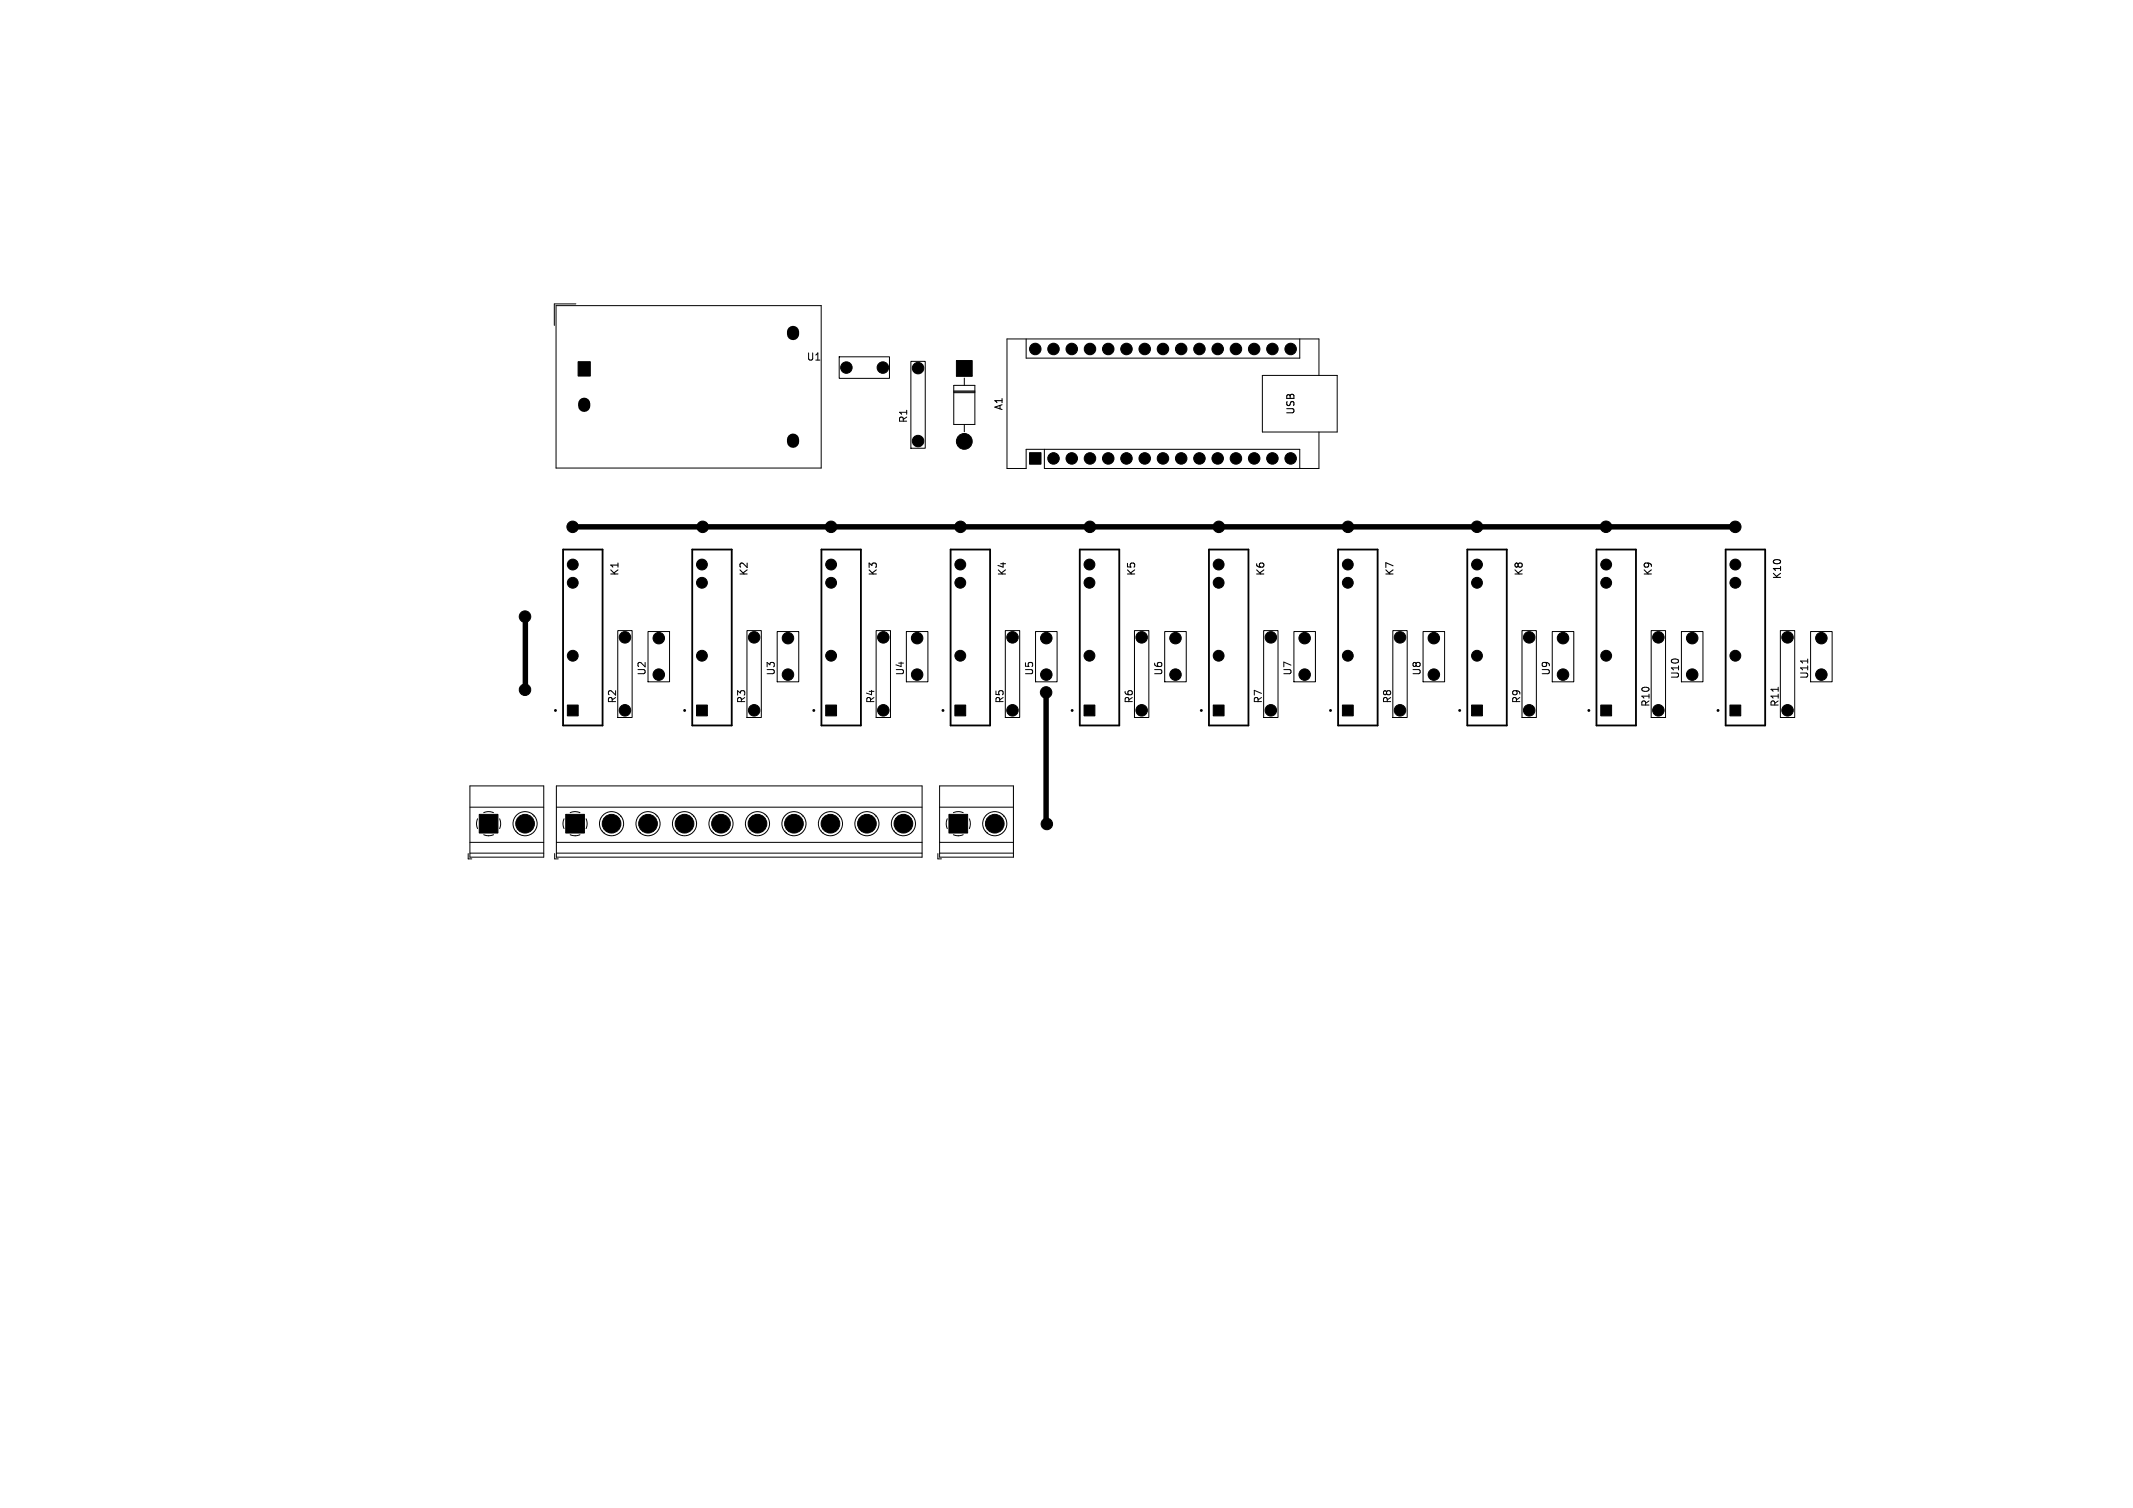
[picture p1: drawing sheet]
<svg xmlns="http://www.w3.org/2000/svg" width="297mm" height="210mm" viewBox="0 0 297 210" stroke-linecap="round" stroke-linejoin="round" font-family="sans-serif">
<defs><g id="words">
<g font-size="1.4">
<text x="112.3" y="50.3">U1</text>
<text x="126.4" y="58.9" transform="rotate(-90 126.4 58.9)">R1</text>
<text x="139.8" y="57.3" transform="rotate(-90 139.8 57.3)">A1</text>
<text x="180.4" y="57.8" transform="rotate(-90 180.4 57.8)">USB</text>
<text x="86.3" y="80.3" transform="rotate(-90 86.3 80.3)">K1</text>
<text x="104.3" y="80.3" transform="rotate(-90 104.3 80.3)">K2</text>
<text x="122.3" y="80.3" transform="rotate(-90 122.3 80.3)">K3</text>
<text x="140.3" y="80.3" transform="rotate(-90 140.3 80.3)">K4</text>
<text x="158.3" y="80.3" transform="rotate(-90 158.3 80.3)">K5</text>
<text x="176.3" y="80.3" transform="rotate(-90 176.3 80.3)">K6</text>
<text x="194.2" y="80.3" transform="rotate(-90 194.2 80.3)">K7</text>
<text x="212.2" y="80.3" transform="rotate(-90 212.2 80.3)">K8</text>
<text x="230.2" y="80.3" transform="rotate(-90 230.2 80.3)">K9</text>
<text x="248.2" y="80.8" transform="rotate(-90 248.2 80.8)">K10</text>
<text x="90" y="94.1" transform="rotate(-90 90 94.1)">U2</text>
<text x="108" y="94.1" transform="rotate(-90 108 94.1)">U3</text>
<text x="126" y="94.1" transform="rotate(-90 126 94.1)">U4</text>
<text x="144" y="94.1" transform="rotate(-90 144 94.1)">U5</text>
<text x="162" y="94.1" transform="rotate(-90 162 94.1)">U6</text>
<text x="180" y="94.1" transform="rotate(-90 180 94.1)">U7</text>
<text x="197.9" y="94.1" transform="rotate(-90 197.9 94.1)">U8</text>
<text x="215.9" y="94.1" transform="rotate(-90 215.9 94.1)">U9</text>
<text x="233.9" y="94.6" transform="rotate(-90 233.9 94.6)">U10</text>
<text x="251.9" y="94.6" transform="rotate(-90 251.9 94.6)">U11</text>
<text x="85.9" y="98" transform="rotate(-90 85.9 98)">R2</text>
<text x="103.9" y="98" transform="rotate(-90 103.9 98)">R3</text>
<text x="121.9" y="98" transform="rotate(-90 121.9 98)">R4</text>
<text x="139.9" y="98" transform="rotate(-90 139.9 98)">R5</text>
<text x="157.9" y="98" transform="rotate(-90 157.9 98)">R6</text>
<text x="175.8" y="98" transform="rotate(-90 175.8 98)">R7</text>
<text x="193.8" y="98" transform="rotate(-90 193.8 98)">R8</text>
<text x="211.8" y="98" transform="rotate(-90 211.8 98)">R9</text>
<text x="229.8" y="98.5" transform="rotate(-90 229.8 98.5)">R10</text>
<text x="247.8" y="98.5" transform="rotate(-90 247.8 98.5)">R11</text>
</g>
</g></defs>
<g fill="#000" stroke="#000" stroke-width=".14">
<path d="M80.5 50.4h1.7v2h-1.7zM133.2 50.2h2.2v2.2h-2.2zM143.4 63h1.6v1.6h-1.6zM79 98.2h1.5v1.5h-1.5zM97 98.2h1.5v1.5h-1.5zM115 98.2h1.5v1.5h-1.5zM133 98.2h1.5v1.5h-1.5zM150.9 98.2h1.6v1.5h-1.6zM168.9 98.2h1.5v1.5h-1.5zM186.9 98.2h1.5v1.5h-1.5zM204.9 98.2h1.5v1.5h-1.5zM222.9 98.2h1.5v1.5h-1.5z"/>
<path d="M240.9 98.2h1.5v1.5h-1.5zM66.7 113.4h2.6v2.6h-2.6zM78.8 113.4h2.6v2.6h-2.6zM132.1 113.4h2.6v2.6h-2.6z"/>
<circle cx="117.9" cy="51.2" r=".8"/>
<circle cx="122.9" cy="51.2" r=".8"/>
<circle cx="127.8" cy="51.3" r=".8"/>
<circle cx="144.2" cy="48.6" r=".8"/>
<circle cx="146.7" cy="48.6" r=".8"/>
<circle cx="149.2" cy="48.6" r=".8"/>
<circle cx="151.8" cy="48.6" r=".8"/>
<circle cx="154.3" cy="48.6" r=".8"/>
<circle cx="156.9" cy="48.6" r=".8"/>
<circle cx="159.4" cy="48.6" r=".8"/>
<circle cx="161.9" cy="48.6" r=".8"/>
<circle cx="164.5" cy="48.6" r=".8"/>
<circle cx="167" cy="48.6" r=".8"/>
<circle cx="169.6" cy="48.6" r=".8"/>
<circle cx="172.1" cy="48.6" r=".8"/>
<circle cx="174.6" cy="48.6" r=".8"/>
<circle cx="177.2" cy="48.6" r=".8"/>
<circle cx="179.7" cy="48.6" r=".8"/>
<circle cx="79.7" cy="73.4" r=".8"/>
<circle cx="79.8" cy="78.6" r=".75"/>
<circle cx="97.7" cy="78.6" r=".75"/>
<circle cx="97.8" cy="73.4" r=".8"/>
<circle cx="115.7" cy="73.4" r=".8"/>
<circle cx="115.7" cy="78.6" r=".75"/>
<circle cx="127.8" cy="61.4" r=".8"/>
<circle cx="133.7" cy="78.6" r=".75"/>
<circle cx="133.7" cy="73.4" r=".8"/>
<circle cx="134.3" cy="61.5" r="1.1"/>
<circle cx="146.7" cy="63.8" r=".8"/>
<circle cx="149.2" cy="63.8" r=".8"/>
<circle cx="151.7" cy="78.6" r=".75"/>
<circle cx="151.8" cy="73.4" r=".8"/>
<circle cx="151.8" cy="63.8" r=".8"/>
<circle cx="154.3" cy="63.8" r=".8"/>
<circle cx="156.9" cy="63.8" r=".8"/>
<circle cx="159.4" cy="63.8" r=".8"/>
<circle cx="161.9" cy="63.8" r=".8"/>
<circle cx="164.5" cy="63.8" r=".8"/>
<circle cx="167" cy="63.8" r=".8"/>
<circle cx="169.6" cy="63.8" r=".8"/>
<circle cx="169.7" cy="78.6" r=".75"/>
<circle cx="169.7" cy="73.4" r=".8"/>
<circle cx="172.1" cy="63.8" r=".8"/>
<circle cx="174.6" cy="63.8" r=".8"/>
<circle cx="177.2" cy="63.8" r=".8"/>
<circle cx="179.7" cy="63.8" r=".8"/>
<circle cx="187.7" cy="78.6" r=".75"/>
<circle cx="187.7" cy="73.4" r=".8"/>
<circle cx="205.7" cy="73.4" r=".8"/>
<circle cx="205.7" cy="78.6" r=".75"/>
<circle cx="223.6" cy="73.4" r=".8"/>
<circle cx="223.6" cy="78.6" r=".75"/>
<circle cx="241.6" cy="73.4" r=".8"/>
<circle cx="241.6" cy="78.6" r=".75"/>
<circle cx="73.1" cy="85.9" r=".8"/>
<circle cx="73.1" cy="96.1" r=".8"/>
<circle cx="79.8" cy="91.3" r=".75"/>
<circle cx="79.8" cy="81.2" r=".75"/>
<circle cx="87" cy="98.9" r=".8"/>
<circle cx="87" cy="88.8" r=".8"/>
<circle cx="91.7" cy="88.9" r=".8"/>
<circle cx="91.7" cy="93.9" r=".8"/>
<circle cx="97.7" cy="91.3" r=".75"/>
<circle cx="97.7" cy="81.2" r=".75"/>
<circle cx="105" cy="98.9" r=".8"/>
<circle cx="105" cy="88.8" r=".8"/>
<circle cx="109.7" cy="93.9" r=".8"/>
<circle cx="109.7" cy="88.9" r=".8"/>
<circle cx="115.7" cy="81.2" r=".75"/>
<circle cx="115.7" cy="91.3" r=".75"/>
<circle cx="123" cy="88.8" r=".8"/>
<circle cx="123" cy="98.9" r=".8"/>
<circle cx="127.7" cy="88.9" r=".8"/>
<circle cx="127.7" cy="93.9" r=".8"/>
<circle cx="133.7" cy="81.2" r=".75"/>
<circle cx="133.7" cy="91.3" r=".75"/>
<circle cx="141" cy="98.9" r=".8"/>
<circle cx="141" cy="88.8" r=".8"/>
<circle cx="145.7" cy="96.4" r=".8"/>
<circle cx="145.7" cy="88.9" r=".8"/>
<circle cx="145.7" cy="93.9" r=".8"/>
<circle cx="151.7" cy="81.2" r=".75"/>
<circle cx="151.7" cy="91.3" r=".75"/>
<circle cx="159" cy="98.9" r=".8"/>
<circle cx="159" cy="88.8" r=".8"/>
<circle cx="163.7" cy="88.9" r=".8"/>
<circle cx="163.7" cy="93.9" r=".8"/>
<circle cx="169.7" cy="81.2" r=".75"/>
<circle cx="169.7" cy="91.3" r=".75"/>
<circle cx="177" cy="88.8" r=".8"/>
<circle cx="177" cy="98.9" r=".8"/>
<circle cx="181.7" cy="88.9" r=".8"/>
<circle cx="181.7" cy="93.9" r=".8"/>
<circle cx="187.7" cy="91.3" r=".75"/>
<circle cx="187.7" cy="81.2" r=".75"/>
<circle cx="194.9" cy="98.9" r=".8"/>
<circle cx="194.9" cy="88.8" r=".8"/>
<circle cx="199.6" cy="93.9" r=".8"/>
<circle cx="199.6" cy="88.9" r=".8"/>
<circle cx="205.7" cy="91.3" r=".75"/>
<circle cx="205.7" cy="81.2" r=".75"/>
<circle cx="212.9" cy="98.9" r=".8"/>
<circle cx="212.9" cy="88.8" r=".8"/>
<circle cx="217.6" cy="88.9" r=".8"/>
<circle cx="217.6" cy="93.9" r=".8"/>
<circle cx="223.6" cy="91.3" r=".75"/>
<circle cx="223.6" cy="81.2" r=".75"/>
<circle cx="230.9" cy="98.9" r=".8"/>
<circle cx="230.9" cy="88.8" r=".8"/>
<circle cx="235.6" cy="93.9" r=".8"/>
<circle cx="235.6" cy="88.9" r=".8"/>
<circle cx="241.6" cy="91.3" r=".75"/>
<circle cx="241.6" cy="81.2" r=".75"/>
<circle cx="248.9" cy="98.9" r=".8"/>
<circle cx="248.9" cy="88.8" r=".8"/>
<circle cx="253.6" cy="88.9" r=".8"/>
<circle cx="253.6" cy="93.9" r=".8"/>
<circle cx="73.1" cy="114.7" r="1.3"/>
<circle cx="85.2" cy="114.7" r="1.3"/>
<circle cx="90.2" cy="114.7" r="1.3"/>
<circle cx="95.3" cy="114.7" r="1.3"/>
<circle cx="100.4" cy="114.7" r="1.3"/>
<circle cx="105.5" cy="114.7" r="1.3"/>
<circle cx="110.6" cy="114.7" r="1.3"/>
<circle cx="115.6" cy="114.7" r="1.3"/>
<circle cx="120.7" cy="114.7" r="1.3"/>
<circle cx="125.8" cy="114.7" r="1.3"/>
<circle cx="138.5" cy="114.7" r="1.3"/>
<circle cx="145.8" cy="114.7" r=".8"/>
</g>
<path d="M81.3 56.2v.3M110.4 46.2v.3M110.4 61.2v.3" fill="none" stroke="#000" stroke-width="1.7"/>
<path d="M79.7 73.4h161.9M241.6 73.4h.1M73 85.9l.2 .1-.1 10.1M145.7 96.4v18.3l.1 .1" fill="none" stroke="#000" stroke-width=".76"/>
<g fill="none" stroke="#000" stroke-width=".14">
<path d="M77.4 42.6h36.9v22.6h-36.9zM80.2 42.3h-3v3M116.9 49.7h7v3h-7zM126.8 50.3h2v12.1h-2zM132.8 53.7h2.9v5.4h-2.9zM132.8 54.5h2.9M132.8 54.6h2.9M132.8 54.7h2.9M134.3 52.7v1M134.3 59.1v1M142.9 47.2v2.7h38.1v-2.7M175.8 52.3h10.4v7.9h-10.4z"/>
<path d="M183.7 52.3v-5.1h-43.5v18h2.7v-2.6h38.1v2.6M183.7 60.2v5h-38.3v-2.6M86 87.8h2v12.1h-2zM90.2 88h3v7h-3zM104 87.8h2v12.1h-2zM108.2 88h3v7h-3zM122 87.8h2v12.1h-2zM126.2 88h3v7h-3zM140 87.8h2v12.1h-2zM144.2 88h3v7h-3zM158 87.8h2v12.1h-2zM162.2 88h3v7h-3z"/>
<path d="M176 87.8h2v12.1h-2zM180.2 88h3v7h-3zM193.9 87.8h2v12.1h-2zM198.2 88h2.9v7h-2.9zM211.9 87.8h2v12.1h-2zM216.1 88h3v7h-3zM229.9 87.8h2v12.1h-2zM234.1 88h3v7h-3zM247.9 87.8h2v12.1h-2zM251.7 91.8v.5M252.1 88h3v7h-3zM65.2 118.9v.7h.5"/>
<path d="M65.4 109.4h10.3v10h-10.3zM65.4 112.4h10.3M65.4 117.3h10.3M65.4 118.8h10.3M66.5 114l-.1 .7 .1 .7M67.3 116.2l.8 .2M67.3 113.2l.7-.2 .7 .2M68.7 116.2l-.7 .2M69.6 114l.1 .7-.1 .7M71.9 115.7l-.1 .1M72.1 115.9l-.1 .1M74.2 113.4l-.1 .1"/>
<path d="M74.4 113.6l-.1 .1M77.2 118.9v.7h.5M77.5 109.4h50.9v10h-50.9zM77.5 112.4h50.9M77.5 117.3h50.9M77.5 118.8h50.9M78.5 114l-.1 .7 .1 .7M79.4 116.2l.7 .2M79.4 113.2l.6-.2 .8 .2M80.8 116.2l-.7 .2M81.6 114l.2 .7-.2 .7M83.9 115.7v.1"/>
<path d="M84.1 115.9v.1M86.2 113.4v.1M86.4 113.6v.1M89 115.7v.1M89.2 115.9v.1M91.3 113.4v.1M91.5 113.6v.1M94.1 115.7l-.1 .1M94.3 115.9l-.1 .1M96.4 113.4l-.1 .1M96.6 113.6l-.1 .1M99.2 115.7l-.1 .1"/>
<path d="M99.4 115.9l-.1 .1M101.5 113.4l-.1 .1M101.7 113.6l-.1 .1M104.2 115.7v.1M104.4 115.9v.1M106.5 113.4v.1M106.7 113.6v.1M109.3 115.7v.1M109.5 115.9v.1M111.6 113.4v.1M111.8 113.6v.1M114.4 115.7v.1"/>
<path d="M114.6 115.9v.1M116.7 113.4v.1M116.9 113.6v.1M119.5 115.7l-.1 .1M119.7 115.9l-.1 .1M121.8 113.4l-.1 .1M122 113.6l-.1 .1M124.6 115.7l-.1 .1M124.8 115.9l-.1 .1M126.9 113.4l-.1 .1M127.1 113.6l-.1 .1M130.6 118.9v.7h.5"/>
<path d="M130.8 109.4h10.3v10h-10.3zM130.8 112.4h10.3M130.8 117.3h10.3M130.8 118.8h10.3M131.9 114l-.1 .7 .1 .7M132.7 116.2l.8 .2M132.7 113.2l.7-.2 .7 .2M134.1 116.2l-.7 .2M135 114l.1 .7-.1 .7M137.3 115.7l-.1 .1M137.5 115.9l-.1 .1M139.6 113.4l-.1 .1"/>
<path d="M139.8 113.6l-.1 .1"/>
<circle cx="73.1" cy="114.7" r="1.68"/>
<circle cx="85.2" cy="114.7" r="1.68"/>
<circle cx="90.2" cy="114.7" r="1.68"/>
<circle cx="95.3" cy="114.7" r="1.68"/>
<circle cx="100.4" cy="114.7" r="1.68"/>
<circle cx="105.5" cy="114.7" r="1.68"/>
<circle cx="110.6" cy="114.7" r="1.68"/>
<circle cx="115.6" cy="114.7" r="1.68"/>
<circle cx="120.7" cy="114.7" r="1.68"/>
<circle cx="125.8" cy="114.7" r="1.68"/>
<circle cx="138.5" cy="114.7" r="1.68"/>
</g>
<path d="M78.4 76.5h5.5v24.5h-5.5zM96.4 76.5h5.5v24.5h-5.5zM114.4 76.5h5.5v24.5h-5.5zM132.4 76.5h5.5v24.5h-5.5zM150.3 76.5h5.5v24.5h-5.5zM168.3 76.5h5.5v24.5h-5.5zM186.3 76.5h5.5v24.5h-5.5zM204.3 76.5h5.5v24.5h-5.5zM222.3 76.5h5.5v24.5h-5.5zM240.3 76.5h5.5v24.5h-5.5z" fill="none" stroke="#000" stroke-width=".25"/>
<g fill="none" stroke="#000" stroke-width=".2">
<circle cx="77.3" cy="98.9" r=".1"/>
<circle cx="95.3" cy="98.9" r=".1"/>
<circle cx="113.3" cy="98.9" r=".1"/>
<circle cx="131.3" cy="98.9" r=".1"/>
<circle cx="149.3" cy="98.9" r=".1"/>
<circle cx="167.3" cy="98.9" r=".1"/>
<circle cx="185.3" cy="98.9" r=".1"/>
<circle cx="203.2" cy="98.9" r=".1"/>
<circle cx="221.2" cy="98.9" r=".1"/>
<circle cx="239.2" cy="98.9" r=".1"/>
</g>
<use href="#words"/>
</svg>
